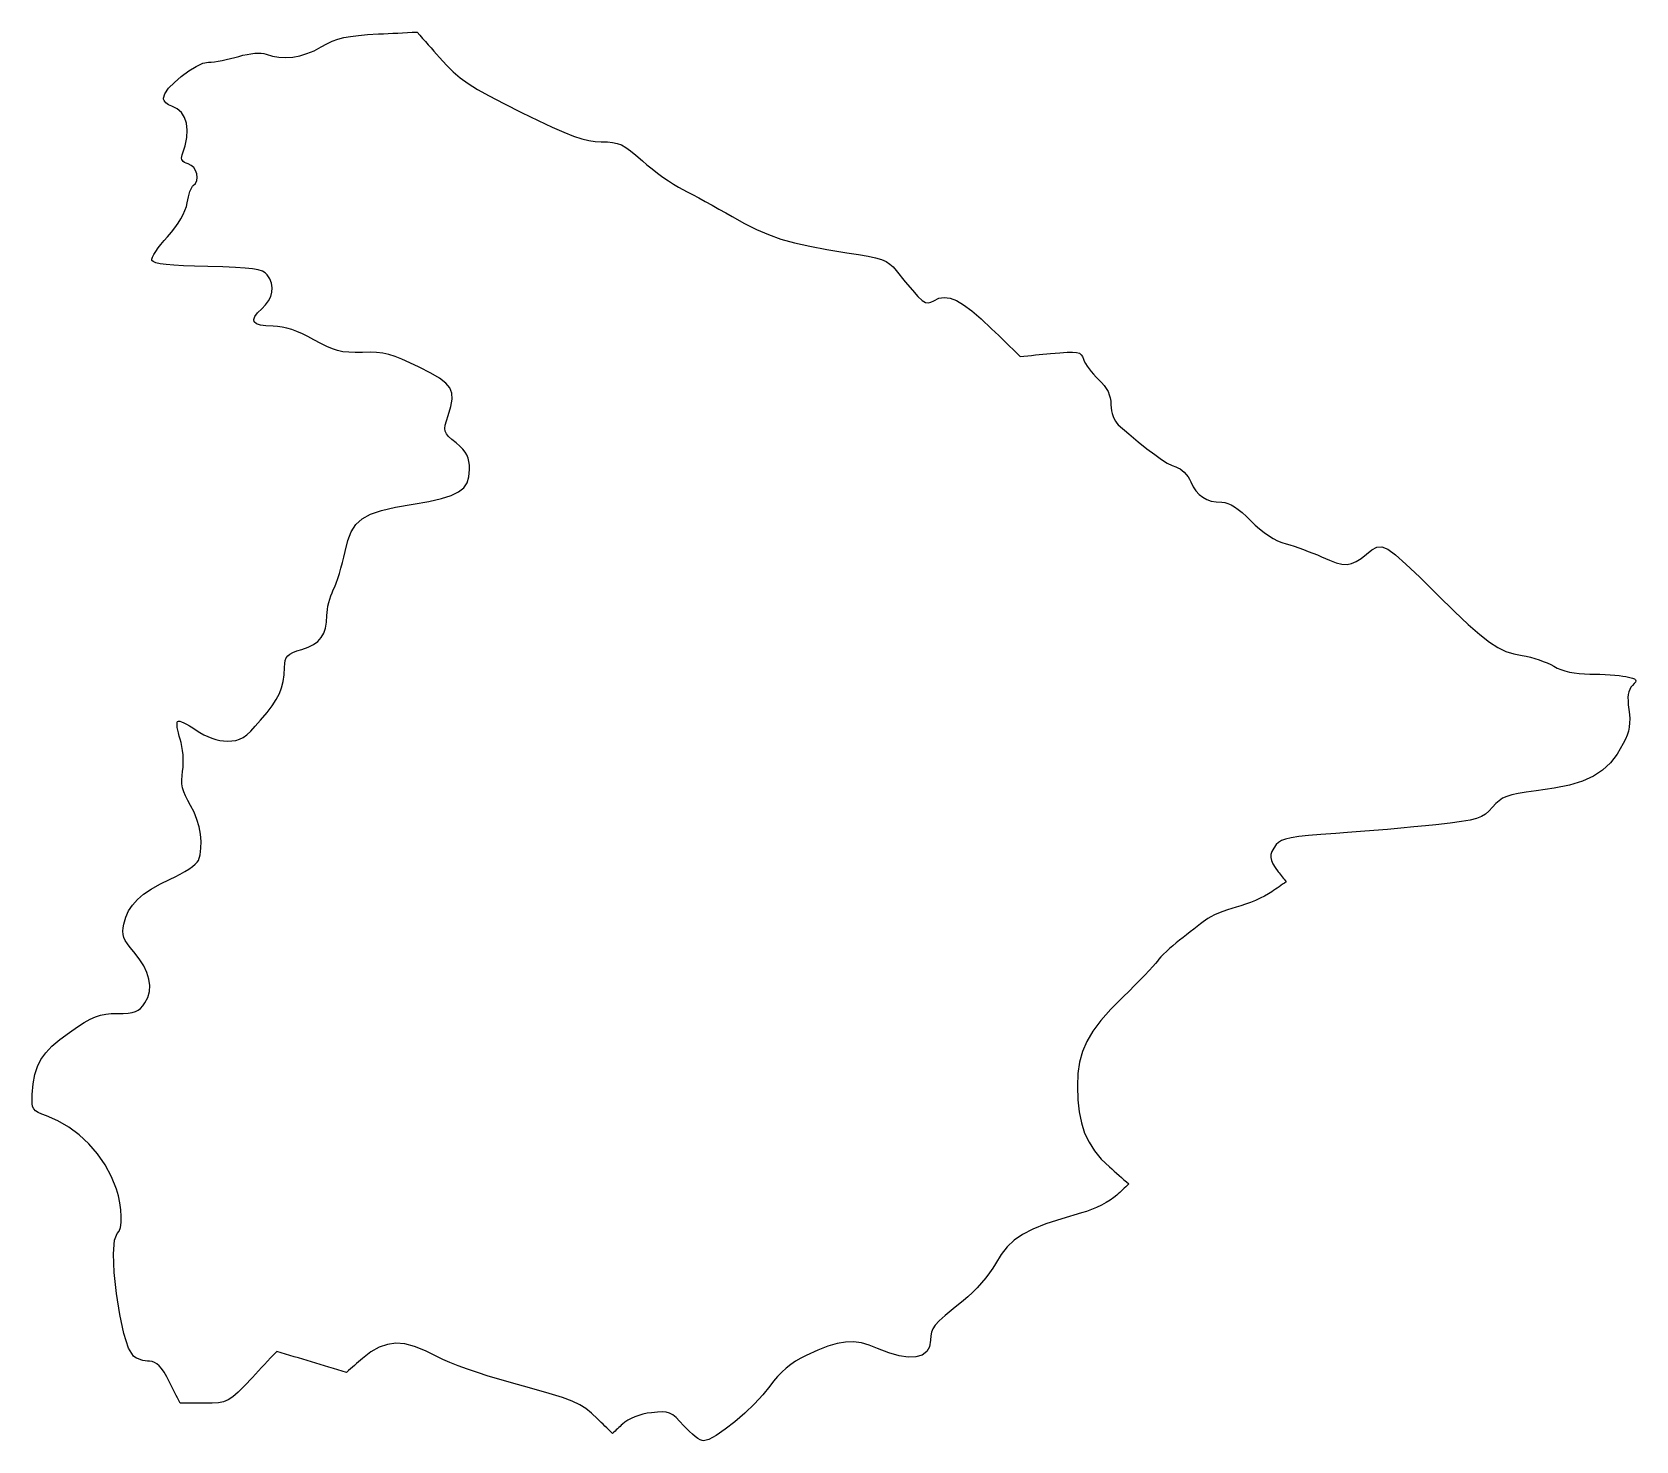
# Model space of a CAD drawing. Extents: x 0.3 to 76.6, y 0.3 to 67.3.
import ezdxf

# ---------------------------------------------------------------- set-up
doc = ezdxf.new("R2010")
doc.units = 0
doc.layers.add('Layer_1', color=7, linetype='CONTINUOUS')

msp = doc.modelspace()

# ---------------------------------------------------------------- linework, layer by layer
at = {"layer": 'Layer_1', "color": 7}
msp.add_lwpolyline([(31.278412, 0.988767), (31.075043, 1.21319), (30.903534, 1.384047), (30.749412, 1.507181), (30.598212, 1.588376), (30.43546, 1.633447), (30.246684, 1.648405), (30.017415, 1.638809), (29.733181, 1.610531), (29.527336, 1.580305), (29.325624, 1.53704), (29.13078, 1.481781), (28.945544, 1.415656), (28.772649, 1.339738), (28.614836, 1.255128), (28.474839, 1.16287), (28.355397, 1.064092), (28.29626, 1.008522), (28.237121, 0.952981), (28.177984, 0.897412), (28.118845, 0.84187), (28.059708, 0.786301), (28.000568, 0.730731), (27.941431, 0.67519), (27.882291, 0.61962), (27.792133, 0.707194), (27.701977, 0.794739), (27.611818, 0.882313), (27.521662, 0.969858), (27.431504, 1.057432), (27.341345, 1.144977), (27.251189, 1.23255), (27.16103, 1.320096), (26.875791, 1.589449), (26.611019, 1.807127), (26.322359, 1.991474), (25.965472, 2.160864), (25.496007, 2.333669), (24.869617, 2.528233), (24.041953, 2.762957), (22.968673, 3.056186), (22.466907, 3.198172), (21.958379, 3.352801), (21.457096, 3.515164), (20.977121, 3.680264), (20.532423, 3.843134), (20.137058, 3.99878), (19.805024, 4.142233), (19.550346, 4.268528), (18.979637, 4.557806), (18.467488, 4.762163), (18.00247, 4.881402), (17.573239, 4.91524), (17.168363, 4.863424), (16.776469, 4.725728), (16.386127, 4.501926), (15.985936, 4.191735), (15.890235, 4.108988), (15.794533, 4.026268), (15.698832, 3.943549), (15.60313, 3.86083), (15.507457, 3.77811), (15.411755, 3.695391), (15.316054, 3.612672), (15.220352, 3.529924), (15.013032, 3.592098), (14.805683, 3.654271), (14.598362, 3.716416), (14.391014, 3.77859), (14.183693, 3.840764), (13.976373, 3.902937), (13.769024, 3.965082), (13.561704, 4.027256), (13.354383, 4.08943), (13.147035, 4.151575), (12.939714, 4.213748), (12.732394, 4.275922), (12.525073, 4.338096), (12.317725, 4.400241), (12.110404, 4.462414), (11.903084, 4.524588), (11.758812, 4.370608), (11.61454, 4.216599), (11.470268, 4.062618), (11.325968, 3.908638), (11.181696, 3.754658), (11.037424, 3.600649), (10.893152, 3.446668), (10.74888, 3.292688), (10.365876, 2.886316), (10.064039, 2.580867), (9.816558, 2.361919), (9.596566, 2.215107), (9.37728, 2.125981), (9.131887, 2.080148), (8.833522, 2.063215), (8.455429, 2.060393), (8.31302, 2.060393), (8.17061, 2.060393), (8.028201, 2.060393), (7.885792, 2.060393), (7.74341, 2.060393), (7.601001, 2.060393), (7.458592, 2.060393), (7.316182, 2.060393), (7.252993, 2.185079), (7.189832, 2.309736), (7.126642, 2.434422), (7.063452, 2.559108), (7.000291, 2.683765), (6.937102, 2.808451), (6.87394, 2.933137), (6.810751, 3.057794), (6.673139, 3.318794), (6.546901, 3.534157), (6.428819, 3.707272), (6.315676, 3.841413), (6.204255, 3.939936), (6.09131, 4.006202), (5.97368, 4.043512), (5.848119, 4.055083), (5.74999, 4.060163), (5.646274, 4.074839), (5.54013, 4.097981), (5.434663, 4.128489), (5.333063, 4.165432), (5.238434, 4.207765), (5.153937, 4.254501), (5.082676, 4.304596), (4.854612, 4.683761), (4.63589, 5.380088), (4.440761, 6.284977), (4.283479, 7.289914), (4.17821, 8.286384), (4.139263, 9.165789), (4.180863, 9.81967), (4.317233, 10.139399), (4.40475, 10.243821), (4.465682, 10.422807), (4.500282, 10.661905), (4.508749, 10.946696), (4.491251, 11.262728), (4.448099, 11.595609), (4.379434, 11.930833), (4.285539, 12.254034), (4.046017, 12.84354), (3.742261, 13.403327), (3.381073, 13.926398), (2.969142, 14.405696), (2.51324, 14.834132), (2.020085, 15.204698), (1.496393, 15.510339), (0.948939, 15.744002), (0.725136, 15.826126), (0.553828, 15.901962), (0.428747, 15.980945), (0.343628, 16.0725), (0.292151, 16.186055), (0.268162, 16.331041), (0.265058, 16.516885), (0.276911, 16.753014), (0.32472, 17.266611), (0.402556, 17.706432), (0.520187, 18.088772), (0.687319, 18.429922), (0.913746, 18.746172), (1.209204, 19.05382), (1.583459, 19.369155), (2.046247, 19.708471), (2.427698, 19.969758), (2.750899, 20.176545), (3.031174, 20.334891), (3.283707, 20.450856), (3.523821, 20.530502), (3.766758, 20.579888), (4.027786, 20.605063), (4.322172, 20.612118), (4.605438, 20.616295), (4.838243, 20.630942), (5.0288, 20.659136), (5.185235, 20.704044), (5.315791, 20.768774), (5.428596, 20.856449), (5.531832, 20.970199), (5.633715, 21.113142), (5.768758, 21.373686), (5.845268, 21.651574), (5.863613, 21.944382), (5.824582, 22.249696), (5.72857, 22.565102), (5.576113, 22.888178), (5.36772, 23.216516), (5.103927, 23.547692), (4.933493, 23.748776), (4.800171, 23.924484), (4.701224, 24.08241), (4.633942, 24.230145), (4.59556, 24.375286), (4.583425, 24.525423), (4.594714, 24.688152), (4.626605, 24.871063), (4.718581, 25.19423), (4.854979, 25.493344), (5.039863, 25.772264), (5.277155, 26.034857), (5.570948, 26.284991), (5.925166, 26.526531), (6.34387, 26.763338), (6.831042, 26.999281), (7.078184, 27.116917), (7.31384, 27.239966), (7.532478, 27.364784), (7.728622, 27.487723), (7.896714, 27.605139), (8.031249, 27.713391), (8.126696, 27.808833), (8.177525, 27.887818), (8.258918, 28.168102), (8.301618, 28.476974), (8.306698, 28.806934), (8.275174, 29.150483), (8.208118, 29.500123), (8.10663, 29.84836), (7.971785, 30.187692), (7.804596, 30.510625), (7.669101, 30.752044), (7.562337, 30.967907), (7.482609, 31.165841), (7.42814, 31.353471), (7.39718, 31.538417), (7.387867, 31.728307), (7.398591, 31.930759), (7.42766, 32.153404), (7.448545, 32.328546), (7.458422, 32.518986), (7.458422, 32.719158), (7.447698, 32.92349), (7.427378, 33.126408), (7.397745, 33.322343), (7.359278, 33.505726), (7.312429, 33.670986), (7.266257, 33.8204), (7.22779, 33.964365), (7.19748, 34.099408), (7.175749, 34.222045), (7.163331, 34.328804), (7.160509, 34.4162), (7.168129, 34.480761), (7.186473, 34.519005), (7.225335, 34.531536), (7.291686, 34.522363), (7.381884, 34.493204), (7.492346, 34.44574), (7.619487, 34.381664), (7.759695, 34.30267), (7.909357, 34.210446), (8.064862, 34.106681), (8.248786, 33.987764), (8.436689, 33.882752), (8.626935, 33.792246), (8.817774, 33.716848), (9.007568, 33.657155), (9.194569, 33.613774), (9.377138, 33.587302), (9.553527, 33.578355), (9.770443, 33.58606), (9.960576, 33.61369), (10.134651, 33.667953), (10.303364, 33.755574), (10.47741, 33.883282), (10.667515, 34.0578), (10.884346, 34.28585), (11.138628, 34.574162), (11.444811, 34.940303), (11.691897, 35.264461), (11.885981, 35.560202), (12.033216, 35.841092), (12.139812, 36.120706), (12.211835, 36.412609), (12.255466, 36.730368), (12.276915, 37.087552), (12.288486, 37.270832), (12.313886, 37.419696), (12.358986, 37.540437), (12.429908, 37.639341), (12.532665, 37.722698), (12.673184, 37.796796), (12.857531, 37.867927), (13.091663, 37.942377), (13.396971, 38.049907), (13.652043, 38.176537), (13.859787, 38.326236), (14.023165, 38.50297), (14.145114, 38.710702), (14.228567, 38.953402), (14.276488, 39.235029), (14.291728, 39.559556), (14.297937, 39.696465), (14.315717, 39.847519), (14.343996, 40.007742), (14.381418, 40.172164), (14.426715, 40.335811), (14.478644, 40.493706), (14.535963, 40.640873), (14.597375, 40.772344), (14.663923, 40.916382), (14.735861, 41.099569), (14.81096, 41.314411), (14.886906, 41.553405), (14.961413, 41.80905), (15.032223, 42.073851), (15.097021, 42.3403), (15.153578, 42.600904), (15.280804, 43.123046), (15.443618, 43.546018), (15.664034, 43.885111), (15.964064, 44.155618), (16.365694, 44.37283), (16.890938, 44.552047), (17.561809, 44.708554), (18.400291, 44.857649), (19.143721, 44.989317), (19.74158, 45.124391), (20.208263, 45.271674), (20.558077, 45.439969), (20.805389, 45.638078), (20.964534, 45.874803), (21.049878, 46.158944), (21.075842, 46.49931), (21.069351, 46.70757), (21.048184, 46.889657), (21.009068, 47.051574), (20.949012, 47.199317), (20.864909, 47.338884), (20.753742, 47.476276), (20.612433, 47.617491), (20.437879, 47.768528), (20.230784, 47.941449), (20.077679, 48.082769), (19.974414, 48.20704), (19.916784, 48.328813), (19.900415, 48.462637), (19.921299, 48.62306), (19.975232, 48.824635), (20.057951, 49.081914), (20.184246, 49.504085), (20.247689, 49.850137), (20.237247, 50.138769), (20.141348, 50.388679), (19.948929, 50.618572), (19.648757, 50.847144), (19.229573, 51.093095), (18.680171, 51.375125), (18.239819, 51.588271), (17.864436, 51.756444), (17.536352, 51.884274), (17.237902, 51.97638), (16.951418, 52.037391), (16.659234, 52.071935), (16.343653, 52.084635), (15.987009, 52.080119), (15.63361, 52.074841), (15.328669, 52.084776), (15.057058, 52.113887), (14.803594, 52.166123), (14.553179, 52.245442), (14.290656, 52.355794), (14.00087, 52.501135), (13.668694, 52.685418), (13.390564, 52.837465), (13.124118, 52.968566), (12.868735, 53.078929), (12.623766, 53.16876), (12.388619, 53.238269), (12.162644, 53.28766), (11.94522, 53.317144), (11.735726, 53.326937), (11.392657, 53.339355), (11.128751, 53.37691), (10.943726, 53.440046), (10.8373, 53.529209), (10.809078, 53.644844), (10.858918, 53.787394), (10.986454, 53.957309), (11.191404, 54.155031), (11.376852, 54.340919), (11.519403, 54.537191), (11.618604, 54.741088), (11.674004, 54.949856), (11.685293, 55.160744), (11.651793, 55.370994), (11.573194, 55.577851), (11.449073, 55.778565), (11.355883, 55.87272), (11.220501, 55.949403), (11.026897, 56.010809), (10.758955, 56.059145), (10.400646, 56.096607), (9.935882, 56.125402), (9.348634, 56.147726), (8.622787, 56.165788), (7.998144, 56.182242), (7.462007, 56.203916), (7.011947, 56.231094), (6.64551, 56.264021), (6.360183, 56.302985), (6.15354, 56.348253), (6.023068, 56.4001), (5.96637, 56.458797), (5.96637, 56.525063), (5.999503, 56.622026), (6.06193, 56.745049), (6.150633, 56.889502), (6.262534, 57.050744), (6.394614, 57.224144), (6.543825, 57.405065), (6.707119, 57.588874), (6.894627, 57.802271), (7.06396, 58.015532), (7.214216, 58.226995), (7.344376, 58.435016), (7.453484, 58.637931), (7.540606, 58.834092), (7.604755, 59.021843), (7.644971, 59.199533), (7.672065, 59.346334), (7.70404, 59.487498), (7.739854, 59.619629), (7.778265, 59.739339), (7.818143, 59.84324), (7.858275, 59.927937), (7.897447, 59.990043), (7.934503, 60.026165), (8.03853, 60.125956), (8.098361, 60.25963), (8.116988, 60.414311), (8.097515, 60.577108), (8.042735, 60.735144), (7.955726, 60.875532), (7.839451, 60.985393), (7.696928, 61.051842), (7.600973, 61.082285), (7.522515, 61.118955), (7.461442, 61.162072), (7.417613, 61.211854), (7.390802, 61.268521), (7.380924, 61.332286), (7.38798, 61.403372), (7.411686, 61.481997), (7.550935, 61.906916), (7.630409, 62.30288), (7.651011, 62.665044), (7.61404, 62.988575), (7.520483, 63.268636), (7.3713, 63.500385), (7.167592, 63.678989), (6.910375, 63.799611), (6.830196, 63.830419), (6.755379, 63.869521), (6.687589, 63.915317), (6.628463, 63.966216), (6.579611, 64.020617), (6.542696, 64.076923), (6.519272, 64.133539), (6.511087, 64.188869), (6.579103, 64.396094), (6.763422, 64.652165), (7.034468, 64.933549), (7.362693, 65.216711), (7.718547, 65.478108), (8.072425, 65.694211), (8.394779, 65.841481), (8.656061, 65.896381), (8.784472, 65.902336), (8.939666, 65.918536), (9.115772, 65.943879), (9.30678, 65.977229), (9.50682, 66.017486), (9.709935, 66.063527), (9.910228, 66.114243), (10.101716, 66.168511), (10.298312, 66.222339), (10.492622, 66.265424), (10.680836, 66.297439), (10.8592, 66.318069), (11.023905, 66.326987), (11.171197, 66.323855), (11.297266, 66.308333), (11.398358, 66.280139), (11.6974, 66.184668), (12.00999, 66.129336), (12.333473, 66.113814), (12.665253, 66.137718), (13.00265, 66.200749), (13.343094, 66.302555), (13.683934, 66.442795), (14.022516, 66.621122), (14.291813, 66.770144), (14.550413, 66.891598), (14.813952, 66.989013), (15.09798, 67.065921), (15.418105, 67.125854), (15.789933, 67.172342), (16.229042, 67.208918), (16.751012, 67.239113), (16.979584, 67.25043), (17.208156, 67.261747), (17.436756, 67.273064), (17.665328, 67.284381), (17.8939, 67.295698), (18.1225, 67.307015), (18.351071, 67.318333), (18.579643, 67.32965), (18.713134, 67.178379), (18.846597, 67.02711), (18.980088, 66.875839), (19.113579, 66.724571), (19.247042, 66.573303), (19.380533, 66.422031), (19.513996, 66.270763), (19.647487, 66.119492), (19.983783, 65.750405), (20.303315, 65.43372), (20.636168, 65.149308), (21.012455, 64.877037), (21.462289, 64.596773), (22.015744, 64.288383), (22.702935, 63.931736), (23.553962, 63.506698), (24.349933, 63.117861), (25.014078, 62.804741), (25.566283, 62.559984), (26.026426, 62.376229), (26.414397, 62.246116), (26.750078, 62.162291), (27.053348, 62.117389), (27.344097, 62.104068), (27.634802, 62.098254), (27.881476, 62.0761), (28.099526, 62.030456), (28.304377, 61.954214), (28.511444, 61.840258), (28.736143, 61.681469), (28.993891, 61.470725), (29.300108, 61.200912), (29.52067, 61.010166), (29.762729, 60.814197), (30.018392, 60.618583), (30.279763, 60.428901), (30.538951, 60.250732), (30.78806, 60.089648), (31.019202, 59.951232), (31.224482, 59.841058), (31.438393, 59.732157), (31.694272, 59.597384), (31.982492, 59.442069), (32.293425, 59.271525), (32.617444, 59.091078), (32.94492, 58.90605), (33.26623, 58.721765), (33.571742, 58.543538), (34.161597, 58.21175), (34.729502, 57.928638), (35.299557, 57.686624), (35.895859, 57.478119), (36.542514, 57.295543), (37.263626, 57.131313), (38.083292, 56.977843), (39.025618, 56.827551), (39.588361, 56.740023), (40.039076, 56.659965), (40.395308, 56.581064), (40.674612, 56.497004), (40.894539, 56.401477), (41.072638, 56.288165), (41.226463, 56.150754), (41.373566, 55.982933), (41.811572, 55.443858), (42.152251, 55.036527), (42.413803, 54.74636), (42.614435, 54.558784), (42.772344, 54.459213), (42.905731, 54.433079), (43.032801, 54.465797), (43.171756, 54.542796), (43.411191, 54.655188), (43.66411, 54.695735), (43.938619, 54.660497), (44.242829, 54.545542), (44.584843, 54.346939), (44.972774, 54.060749), (45.414729, 53.683042), (45.918811, 53.20988), (46.088678, 53.044958), (46.258542, 52.880036), (46.428406, 52.715113), (46.598273, 52.550191), (46.768137, 52.385269), (46.938003, 52.220347), (47.10787, 52.055425), (47.277734, 51.890502), (47.457919, 51.907379), (47.638106, 51.924256), (47.818291, 51.941133), (47.998479, 51.95801), (48.178664, 51.974887), (48.358851, 51.991764), (48.539039, 52.008641), (48.719224, 52.025517), (49.166111, 52.065342), (49.512488, 52.089077), (49.772827, 52.094185), (49.961594, 52.078155), (50.093256, 52.038474), (50.182278, 51.972626), (50.24313, 51.878102), (50.290278, 51.752377), (50.328285, 51.659063), (50.386897, 51.550156), (50.463179, 51.429597), (50.554193, 51.301335), (50.656995, 51.169317), (50.768651, 51.037489), (50.886219, 50.909797), (51.006762, 50.790188), (51.151353, 50.644689), (51.273871, 50.501328), (51.375177, 50.358346), (51.456133, 50.213973), (51.517598, 50.066444), (51.560436, 49.913996), (51.585498, 49.754862), (51.593654, 49.587278), (51.600512, 49.447494), (51.620296, 49.306984), (51.651789, 49.169042), (51.693789, 49.036968), (51.745092, 48.914054), (51.804488, 48.803601), (51.870774, 48.708901), (51.94274, 48.633254), (52.439127, 48.205758), (52.894526, 47.826522), (53.307389, 47.496678), (53.676166, 47.217357), (53.999313, 46.989697), (54.275279, 46.814829), (54.502521, 46.693885), (54.679489, 46.628001), (54.781806, 46.592031), (54.885161, 46.536397), (54.987182, 46.463442), (55.085494, 46.375522), (55.177718, 46.274977), (55.261485, 46.164168), (55.334411, 46.045435), (55.394126, 45.921133), (55.507207, 45.686022), (55.638155, 45.485119), (55.788312, 45.317544), (55.959022, 45.18241), (56.151625, 45.078843), (56.367463, 45.005959), (56.607877, 44.962872), (56.87421, 44.948705), (57.0105, 44.935328), (57.155938, 44.894978), (57.311033, 44.827324), (57.476308, 44.732034), (57.652274, 44.608782), (57.839443, 44.457238), (58.038337, 44.27707), (58.249467, 44.067949), (58.457448, 43.864351), (58.66892, 43.677582), (58.882367, 43.508638), (59.096269, 43.358515), (59.309104, 43.228216), (59.51936, 43.118737), (59.725512, 43.031075), (59.926042, 42.966229), (60.108417, 42.913883), (60.312464, 42.84966), (60.53129, 42.776068), (60.758008, 42.695612), (60.985727, 42.610799), (61.207554, 42.524134), (61.416599, 42.438121), (61.605976, 42.355266), (61.992781, 42.187671), (62.314932, 42.070541), (62.58779, 42.004738), (62.826708, 41.991135), (63.047045, 42.030575), (63.264158, 42.123937), (63.493402, 42.272081), (63.750136, 42.475871), (64.01054, 42.683733), (64.240554, 42.806949), (64.478944, 42.823289), (64.764468, 42.710485), (65.13589, 42.446305), (65.631966, 42.008511), (66.29146, 41.37486), (67.15313, 40.523105), (67.942615, 39.748309), (68.59614, 39.130677), (69.140516, 38.650992), (69.602562, 38.290041), (70.009089, 38.028605), (70.386919, 37.847472), (70.762862, 37.727426), (71.163739, 37.649253), (71.352537, 37.615087), (71.553208, 37.568475), (71.759609, 37.511492), (71.965591, 37.446211), (72.165007, 37.374704), (72.351708, 37.299046), (72.519551, 37.221314), (72.662387, 37.143578), (72.82373, 37.057312), (73.001872, 36.982037), (73.196086, 36.917911), (73.40565, 36.865093), (73.629836, 36.823739), (73.867924, 36.794004), (74.11919, 36.776055), (74.382907, 36.770043), (74.616121, 36.767503), (74.857932, 36.760307), (75.101317, 36.748933), (75.339248, 36.733891), (75.564698, 36.715687), (75.770644, 36.694803), (75.950056, 36.671773), (76.095911, 36.647079), (76.277148, 36.608491), (76.412942, 36.572445), (76.505757, 36.535649), (76.558053, 36.494806), (76.572305, 36.446625), (76.550941, 36.387807), (76.496455, 36.315064), (76.411297, 36.2251), (76.337284, 36.138464), (76.279056, 36.040883), (76.236215, 35.929749), (76.208359, 35.802458), (76.195123, 35.6564), (76.19597, 35.488966), (76.210758, 35.297549), (76.238992, 35.079541), (76.267129, 34.850695), (76.279265, 34.639181), (76.274552, 34.440048), (76.2522, 34.248345), (76.211362, 34.059124), (76.151229, 33.867433), (76.070982, 33.668325), (75.969794, 33.456847), (75.682737, 32.959964), (75.361343, 32.541999), (74.989665, 32.194309), (74.55176, 31.90826), (74.031692, 31.675212), (73.413516, 31.486524), (72.681287, 31.33356), (71.819067, 31.207677), (71.352918, 31.146345), (70.976129, 31.086026), (70.673601, 31.02103), (70.430226, 30.945671), (70.230907, 30.854259), (70.060538, 30.741105), (69.904017, 30.600516), (69.746247, 30.426808), (69.580989, 30.243623), (69.41693, 30.098612), (69.22899, 29.984058), (68.99209, 29.892243), (68.681146, 29.815444), (68.27108, 29.745944), (67.73681, 29.676026), (67.05326, 29.597967), (66.560184, 29.545792), (65.9991, 29.490409), (65.38952, 29.433513), (64.750953, 29.376792), (64.102903, 29.321939), (63.464883, 29.270645), (62.856398, 29.224604), (62.296957, 29.185507), (61.577923, 29.134654), (60.994496, 29.085237), (60.530943, 29.034307), (60.171533, 28.978921), (59.900538, 28.916121), (59.70222, 28.842963), (59.560852, 28.756498), (59.460703, 28.653778), (59.339912, 28.481239), (59.255973, 28.325808), (59.209398, 28.180528), (59.200706, 28.038446), (59.230373, 27.892596), (59.298925, 27.736031), (59.406863, 27.561784), (59.554697, 27.362908), (59.602311, 27.302377), (59.649924, 27.241848), (59.697538, 27.181317), (59.745152, 27.120786), (59.792766, 27.060255), (59.840379, 26.999724), (59.887993, 26.939196), (59.935607, 26.878665), (59.84956, 26.819706), (59.763513, 26.760744), (59.677469, 26.701785), (59.591423, 26.642826), (59.505376, 26.583867), (59.419329, 26.524908), (59.333285, 26.465946), (59.247238, 26.406987), (59.088539, 26.306939), (58.901005, 26.203364), (58.691568, 26.099258), (58.467157, 25.997624), (58.234693, 25.901457), (58.001106, 25.813759), (57.773324, 25.737525), (57.558277, 25.675761), (57.347846, 25.616327), (57.133304, 25.546779), (56.920644, 25.469651), (56.715866, 25.387465), (56.524974, 25.302759), (56.353964, 25.218061), (56.208834, 25.135901), (56.095587, 25.058809), (55.986979, 24.974803), (55.85515, 24.872824), (55.705166, 24.756794), (55.542095, 24.630633), (55.371001, 24.498259), (55.196954, 24.363594), (55.025019, 24.230557), (54.860263, 24.103069), (54.699131, 23.974731), (54.537582, 23.839256), (54.379958, 23.700739), (54.230595, 23.563268), (54.09383, 23.430934), (53.974001, 23.307829), (53.875452, 23.198041), (53.802514, 23.105667), (53.718104, 22.999038), (53.586668, 22.848405), (53.414851, 22.660721), (53.209294, 22.442942), (52.976647, 22.202023), (52.723548, 21.944921), (52.456647, 21.678585), (52.182584, 21.409977), (51.596598, 20.817974), (51.118101, 20.278374), (50.738047, 19.773549), (50.447386, 19.285877), (50.237068, 18.797729), (50.098046, 18.291478), (50.02127, 17.749502), (49.997676, 17.154171), (50.017799, 16.509338), (50.080243, 15.927455), (50.188165, 15.400577), (50.344713, 14.92076), (50.553039, 14.480062), (50.816284, 14.070529), (51.137606, 13.684251), (51.520146, 13.313242), (51.635533, 13.211275), (51.750922, 13.109308), (51.866309, 13.007341), (51.981698, 12.905374), (52.097085, 12.803408), (52.212474, 12.701441), (52.327861, 12.599502), (52.44325, 12.497535), (52.371442, 12.430394), (52.299633, 12.363254), (52.227824, 12.296113), (52.156013, 12.228972), (52.084204, 12.161832), (52.012396, 12.094691), (51.940587, 12.02755), (51.868778, 11.96041), (51.730986, 11.846251), (51.55915, 11.727633), (51.360126, 11.608027), (51.140772, 11.490905), (50.907942, 11.379738), (50.668493, 11.27794), (50.429281, 11.189012), (50.197165, 11.116396), (49.261643, 10.844136), (48.498658, 10.593636), (47.882573, 10.349739), (47.387756, 10.097292), (46.988569, 9.821081), (46.659382, 9.506036), (46.374555, 9.136918), (46.108456, 8.698626), (45.981832, 8.490883), (45.824335, 8.265613), (45.642231, 8.029957), (45.44178, 7.791141), (45.229244, 7.556304), (45.010886, 7.332671), (44.792965, 7.127382), (44.581744, 6.947635), (44.084308, 6.547444), (43.705015, 6.232682), (43.427896, 5.9841), (43.236975, 5.782424), (43.116283, 5.608406), (43.04985, 5.44277), (43.021713, 5.266268), (43.015871, 5.059681), (42.968895, 4.751325), (42.832209, 4.515246), (42.61218, 4.352404), (42.315172, 4.263758), (41.94755, 4.250212), (41.515679, 4.312893), (41.025925, 4.452734), (40.484654, 4.670694), (40.094831, 4.827412), (39.721595, 4.93), (39.351791, 4.977103), (38.972267, 4.967508), (38.569872, 4.899802), (38.131451, 4.772746), (37.643853, 4.58504), (37.093926, 4.335386), (36.834829, 4.201556), (36.590382, 4.055619), (36.359301, 3.896502), (36.140297, 3.723049), (35.932085, 3.534214), (35.73338, 3.328869), (35.542895, 3.10597), (35.359343, 2.864416), (35.033929, 2.459258), (34.628607, 2.027034), (34.173628, 1.592751), (33.699241, 1.181412), (33.2357, 0.817966), (32.81325, 0.527418), (32.462143, 0.334773), (32.21263, 0.265008), (32.140446, 0.279684), (32.047832, 0.322017), (31.93862, 0.388904), (31.816647, 0.477437), (31.685746, 0.584625), (31.549752, 0.707504), (31.412499, 0.843084), (31.27782, 0.988428), (31.27782, 0.988428), (31.27782, 0.988428), (31.27782, 0.988428), (31.27782, 0.988428), (31.27782, 0.988428), (31.27782, 0.988428), (31.27782, 0.988428), (31.278412, 0.988767)], dxfattribs=at)

doc.saveas('drawing.dxf')
